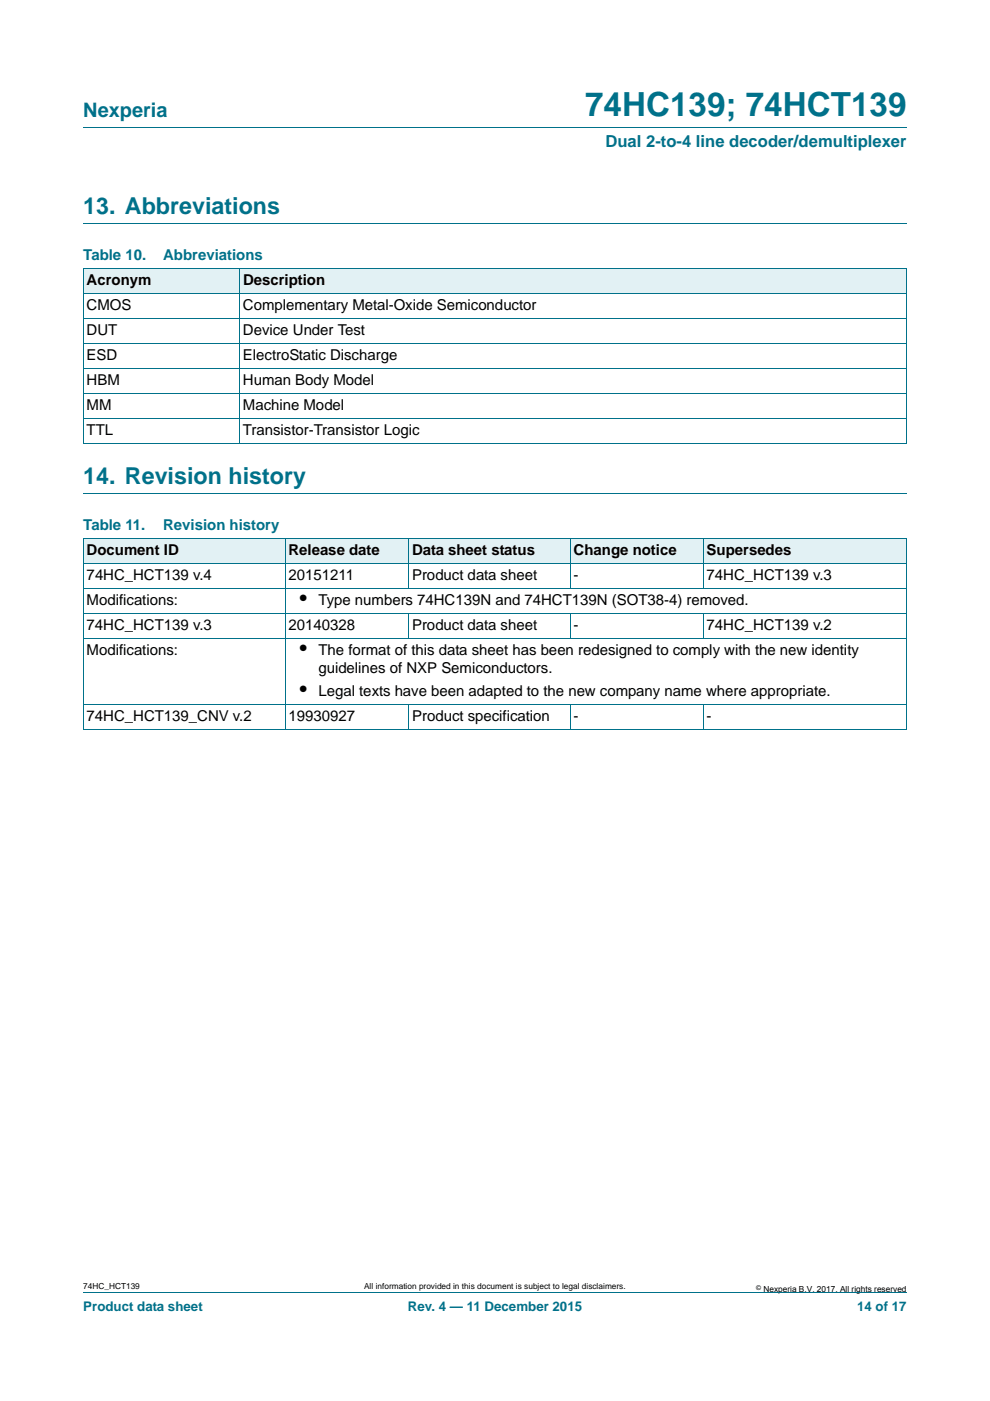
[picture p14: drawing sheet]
<svg xmlns="http://www.w3.org/2000/svg" width="210mm" height="297mm" viewBox="0 0 210 297" stroke-linecap="round" stroke-linejoin="round" font-family="sans-serif">
<defs><g id="words">
<text font-size="7" fill="#00718a" x="124.1" y="24.6">74HC139; 74HCT139</text>
<g font-size="4.9" fill="#00718a">
<text x="17.7" y="45.4">13. Abbreviations</text>
<text x="17.7" y="102.6">14. Revision history</text>
</g>
<text font-size="4.2" fill="#00718a" x="17.7" y="24.9">Nexperia</text>
<g font-size="4.2">
<text x="63.6" y="128.2">•</text>
<text x="63.6" y="138.8">•</text>
<text x="63.6" y="147.6">•</text>
</g>
<text font-size="3.5" fill="#00718a" x="128.4" y="31.1">Dual 2-to-4 line decoder/demultiplexer</text>
<g font-size="3.2" fill="#00718a">
<text x="17.7" y="55.2">Table 10.</text>
<text x="34.6" y="55.2">Abbreviations</text>
<text x="17.7" y="112.4">Table 11.</text>
<text x="34.6" y="112.4">Revision history</text>
</g>
<g font-size="3.2">
<text x="18.4" y="65.8">CMOS</text>
<text x="18.4" y="60.5">Acronym</text>
<text x="51.5" y="65.8">Complementary Metal-Oxide Semiconductor</text>
<text x="51.5" y="60.5">Description</text>
<text x="18.4" y="71.1">DUT</text>
<text x="51.5" y="71.1">Device Under Test</text>
<text x="18.4" y="76.4">ESD</text>
<text x="51.5" y="76.4">ElectroStatic Discharge</text>
<text x="18.4" y="81.7">HBM</text>
<text x="51.5" y="81.7">Human Body Model</text>
<text x="18.4" y="87">MM</text>
<text x="51.5" y="87">Machine Model</text>
<text x="18.4" y="92.3">TTL</text>
<text x="51.5" y="92.3">Transistor-Transistor Logic</text>
<text x="18.4" y="117.6">Document ID</text>
<text x="61.2" y="117.6">Release date</text>
<text x="87.4" y="117.6">Data sheet status</text>
<text x="121.7" y="117.6">Change notice</text>
<text x="149.9" y="117.6">Supersedes</text>
<text x="18.4" y="122.9">74HC_HCT139 v.4</text>
<text x="61.2" y="122.9">20151211</text>
<text x="87.4" y="122.9">Product data sheet</text>
<text x="121.7" y="122.9">-</text>
<text x="149.9" y="122.9">74HC_HCT139 v.3</text>
<text x="18.4" y="128.2">Modifications:</text>
<text x="67.5" y="128.2">Type numbers 74HC139N and 74HCT139N (SOT38-4) removed.</text>
<text x="18.4" y="133.5">74HC_HCT139 v.3</text>
<text x="61.2" y="133.5">20140328</text>
<text x="87.4" y="133.5">Product data sheet</text>
<text x="121.7" y="133.5">-</text>
<text x="149.9" y="133.5">74HC_HCT139 v.2</text>
<text x="18.4" y="138.8">Modifications:</text>
<text x="67.5" y="138.8">The format of this data sheet has been redesigned to comply with the new identity</text>
<text x="67.5" y="142.7">guidelines of NXP Semiconductors.</text>
<text x="67.5" y="147.6">Legal texts have been adapted to the new company name where appropriate.</text>
<text x="18.4" y="152.9">74HC_HCT139_CNV v.2</text>
<text x="61.2" y="152.9">19930927</text>
<text x="87.4" y="152.9">Product specification</text>
<text x="121.7" y="152.9">-</text>
<text x="149.9" y="152.9">-</text>
</g>
<g font-size="2.8" fill="#00718a">
<text x="17.7" y="277.9">Product data sheet</text>
<text x="86.5" y="277.9">Rev. 4 — 11 December 2015</text>
<text x="181.8" y="277.9">14 of 17</text>
</g>
<g font-size="1.8">
<text x="17.7" y="273.3">74HC_HCT139</text>
<text x="77.2" y="273.3">All information provided in this document is subject to legal disclaimers.</text>
<text x="161.9" y="273.9">Nexperia B.V. 2017. All rights reserved</text>
</g>
<text font-size="1.4" x="160.4" y="273.4">©</text>
</g></defs>
<path d="M17.7 27h174.6M17.7 47.4h174.6M17.7 104.6h174.6M17.7 273.9h174.6" fill="none" stroke="#00718a" stroke-width=".21"/>
<g fill="#e2f1f4">
<path d="M17.7 57h33.1v5.3h-33.1z"/>
<path d="M50.8 57h141.5v5.3h-141.5z"/>
<path d="M17.7 114.1h42.8v5.3h-42.8z"/>
<path d="M60.5 114.1h26.2v5.3h-26.2z"/>
<path d="M86.7 114.1h34.3v5.3h-34.3z"/>
<path d="M121 114.1h28.2v5.3h-28.2z"/>
<path d="M149.2 114.1h43.1v5.3h-43.1z"/>
</g>
<g fill="none" stroke="#00718a" stroke-width=".21">
<path d="M17.6 57h174.7M17.7 57v37M50.8 56.9v37.1M192.3 57v37M17.6 62.3h174.7M17.6 67.6h174.7M17.6 72.8h174.7M17.6 78.1h174.7M17.6 83.4h174.7M17.6 88.7h174.7M17.6 94h174.7M17.6 114.1h174.7"/>
<path d="M17.6 119.4h174.7M17.7 114.2v40.5M60.5 114.1v40.6M86.7 114.1v10.6M121 114.1v10.6M149.2 114.1v10.6M192.3 114.2v40.5h-174.7M17.6 124.7h174.7M17.6 130h174.7M17.6 135.3h174.7M86.7 130v5.3M121 130v5.3"/>
<path d="M149.2 130v5.3M17.6 149.4h174.7M86.7 149.4v5.3M121 149.4v5.3M149.2 149.4v5.3"/>
</g>
<use href="#words"/>
</svg>
